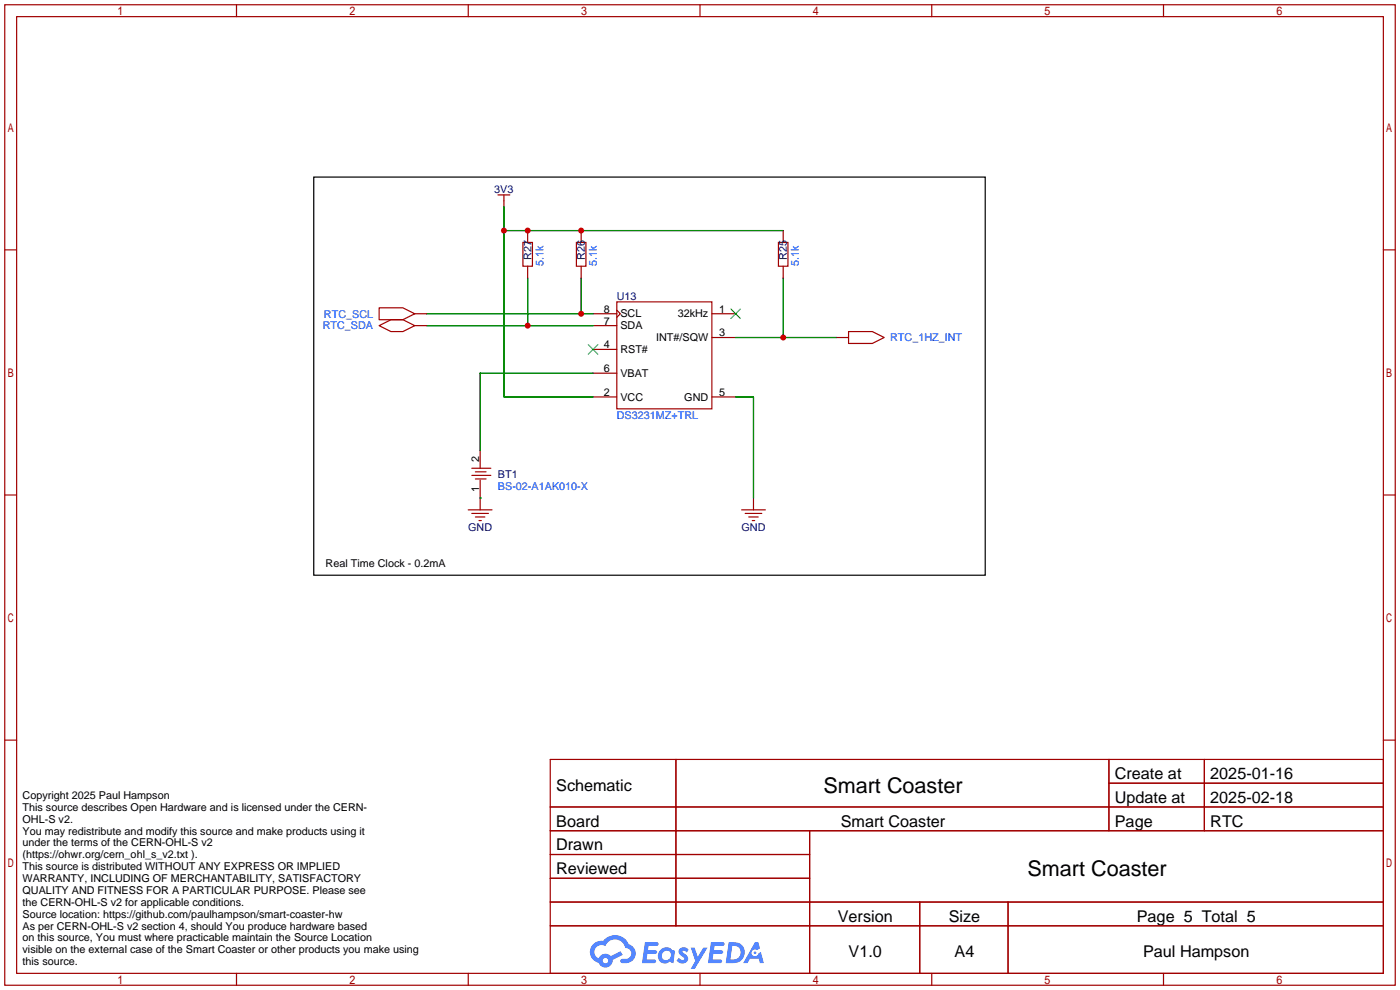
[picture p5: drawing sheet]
<svg xmlns="http://www.w3.org/2000/svg" width="299mm" height="212mm" viewBox="0 0 299 212" stroke-linecap="round" stroke-linejoin="round" font-family="sans-serif">
<defs><g id="words">
<g font-size="4.6">
<text x="176" y="169.4">Smart Coaster</text>
<text x="219.6" y="187.2">Smart Coaster</text>
</g>
<g font-size="3.5">
<text x="238.3" y="166.5">Create at</text>
<text x="258.7" y="166.5">2025-01-16</text>
<text x="118.9" y="169.1">Schematic</text>
<text x="238.3" y="171.6">Update at</text>
<text x="258.7" y="171.6">2025-02-18</text>
<text x="118.9" y="176.7">Board</text>
<text x="179.7" y="176.7">Smart Coaster</text>
<text x="238.3" y="176.7">Page</text>
<text x="258.7" y="176.7">RTC</text>
<text x="118.9" y="181.8">Drawn</text>
<text x="118.9" y="186.8">Reviewed</text>
<text x="179.1" y="197">Version</text>
<text x="202.8" y="197">Size</text>
<text x="243" y="197">Page 5 Total 5</text>
<text x="181.4" y="204.6">V1.0</text>
<text x="204" y="204.6">A4</text>
<text x="244.3" y="204.6">Paul Hampson</text>
</g>
<g font-size="2.3" fill="#000080">
<text x="105.6" y="41.2">3V3</text>
<text x="113.6" y="55.6" transform="rotate(-90 113.6 55.6)">R27</text>
<text x="125" y="55.6" transform="rotate(-90 125 55.6)">R26</text>
<text x="168.2" y="55.6" transform="rotate(-90 168.2 55.6)">R25</text>
<text x="131.8" y="64.1">U13</text>
<text x="106.4" y="102.2">BT1</text>
<text x="100.1" y="113.6">GND</text>
<text x="158.5" y="113.6">GND</text>
</g>
<g font-size="2.3" fill="#00f">
<text x="116.1" y="56.9" transform="rotate(-90 116.1 56.9)">5.1k</text>
<text x="127.6" y="56.9" transform="rotate(-90 127.6 56.9)">5.1k</text>
<text x="170.7" y="56.9" transform="rotate(-90 170.7 56.9)">5.1k</text>
<text x="69" y="70.4">RTC_SDA</text>
<text x="69.2" y="67.9">RTC_SCL</text>
<text x="190.2" y="72.9">RTC_1HZ_INT</text>
<text x="131.8" y="89.5">DS3231MZ+TRL</text>
<text x="106.4" y="104.7">BS-02-A1AK010-X</text>
</g>
<g font-size="2.3">
<text x="129" y="69.4">7</text>
<text x="129" y="66.8">8</text>
<text x="132.6" y="70.4">SDA</text>
<text x="132.6" y="67.8">SCL</text>
<text x="144.8" y="67.8">32kHz</text>
<text x="153.7" y="66.8">1</text>
<text x="153.7" y="71.9">3</text>
<text x="129" y="74.4">4</text>
<text x="132.6" y="75.5">RST#</text>
<text x="140.2" y="72.9">INT#/SQW</text>
<text x="129" y="79.5">6</text>
<text x="132.6" y="80.5">VBAT</text>
<text x="129" y="84.6">2</text>
<text x="132.6" y="85.6">VCC</text>
<text x="146.3" y="85.6">GND</text>
<text x="153.7" y="84.6">5</text>
<text x="102.4" y="98.8" transform="rotate(-90 102.4 98.8)">2</text>
<text x="102.4" y="105.2" transform="rotate(-90 102.4 105.2)">1</text>
<text x="69.6" y="121.2">Real Time Clock - 0.2mA</text>
<text x="4.8" y="170.7">Copyright 2025 Paul Hampson</text>
<text x="4.8" y="173.3">This source describes Open Hardware and is licensed under the CERN-</text>
<text x="4.8" y="175.8">OHL-S v2.</text>
<text x="4.8" y="178.4">You may redistribute and modify this source and make products using it</text>
<text x="4.8" y="180.9">under the terms of the CERN-OHL-S v2</text>
<text x="4.8" y="183.4">(https://ohwr.org/cern_ohl_s_v2.txt ).</text>
<text x="4.8" y="186">This source is distributed WITHOUT ANY EXPRESS OR IMPLIED</text>
<text x="4.8" y="188.5">WARRANTY, INCLUDING OF MERCHANTABILITY, SATISFACTORY</text>
<text x="4.8" y="191.1">QUALITY AND FITNESS FOR A PARTICULAR PURPOSE. Please see</text>
<text x="4.8" y="193.6">the CERN-OHL-S v2 for applicable conditions.</text>
<text x="4.8" y="196.1">Source location: https://github.com/paulhampson/smart-coaster-hw</text>
<text x="4.8" y="198.7">As per CERN-OHL-S v2 section 4, should You produce hardware based</text>
<text x="4.8" y="201.2">on this source, You must where practicable maintain the Source Location</text>
<text x="4.8" y="203.8">visible on the external case of the Smart Coaster or other products you make using</text>
<text x="4.8" y="206.3">this source.</text>
</g>
</g></defs>
<g fill="none" stroke="#a10000" stroke-width=".25">
<path d="M1 1h297.2v209.6h-297.2zM3.6 3.6h292.1v204.4h-292.1zM50.5 1v2.6M100.1 1v2.6M149.6 1v2.6M199.1 1v2.6M248.7 1v2.6M1 53.4h2.6M295.7 53.4h2.5M1 105.8h2.6M295.7 105.8h2.5M1 158.2h2.6"/>
<path d="M295.7 158.2h2.5M117.6 162.3h178.1v45.7h-178.1zM117.6 172.5h178.1M117.6 177.5h178.1M144.5 162.3v35.6M173 177.5v30.5M237 162.3v15.2M237 167.4h58.7M257.4 162.3v15.2M117.6 182.6h55.4M117.6 192.8h178.1M117.6 187.7h55.4"/>
<path d="M117.6 197.9h178.1M196.6 192.8v15.2M215.4 192.8v15.2M50.5 208v2.6M100.1 208v2.6M149.6 208v2.6M199.1 208v2.6M248.7 208v2.6"/>
</g>
<g fill="#5487ff">
<path d="M145.3 202.7a1.3 1.3 0 0 1 1.9 .3l-.4 .6a.54 .54 0 0 0-.9-.2l.1 .2a1.34 1.34 0 0 1 .9 1.8 1.47 1.47 0 0 1-2.3-.1l.5-.6 .8 .5a.31 .31 0 0 0 .4-.3 .31 .31 0 0 0-.3-.4 1.12 1.12 0 0 1-.7-1.8z"/>
<path d="M147.6 202.5h.9l.6 2 1.2-2h.9l-2.7 4.6h-.9l1-1.7z"/>
<path d="M137.8 201.4h1.7a1.31 1.31 0 0 1 1.2 .2 .4 .4 0 0 1-.3 .5l-1.8 .1-.1 .9h1.6a.4 .4 0 0 1 .4 .4 .4 .4 0 0 1-.5 .4h-1.6l-.2 1.2h1.4a.46 .46 0 0 1 .5 0 .46 .46 0 0 1 .1 .5l-.4 .2h-2.6z"/>
<path d="M151.9 201.4h1.7a1.32 1.32 0 0 1 1.2 .2 .39 .39 0 0 1-.3 .5l-1.8 .1-.1 .9h1.6a.4 .4 0 0 1 .4 .4 .4 .4 0 0 1-.4 .4h-1.7l-.2 1.2h1.4a.46 .46 0 0 1 .5 0 .46 .46 0 0 1 .1 .5l-.4 .2h-2.6z"/>
<path d="M161.3 201.4h.8l.3 1.3-.6 .4a.75 .75 0 0 0-1.1 .3 .75 .75 0 0 0 .5 1 .75 .75 0 0 0 .9-.7l.5-.2 .6 2.3h-.8l-.3-.9h-1.8l-.5 .9h-1z"/>
<path d="M155.7 201.4l-.6 4.4h1.5a2.27 2.27 0 0 0 2.6-2.2 2.27 2.27 0 0 0-2.7-2.2zM156.5 202.1a1.5 1.5 0 0 1 1.8 1.6 1.5 1.5 0 0 1-1.9 1.4h-.3z"/>
<path d="M141.2 203a1.6 1.6 0 0 0-.3 2.3 1.6 1.6 0 0 0 2.3 .2l.7 .3 .3-2.4-.1-.3-.5-.1a1.58 1.58 0 0 0-2.4 0zM141.8 203.5a.98 .98 0 0 1 1.6 .4 .98 .98 0 0 1-1.1 1.3 .94 .94 0 0 1-.9-.7 .94 .94 0 0 1 .4-1z"/>
<path d="M126.8 201.8a2.37 2.37 0 0 0 1.1 4 1.54 1.54 0 0 0 1.8 1 1.54 1.54 0 0 0 1.2-1.6l2.2-1.1-.5-.8-2 1a1.57 1.57 0 0 0-2.7 .5 1.5 1.5 0 0 1-.7-2.1 1.5 1.5 0 0 1 2.2-.5 2.23 2.23 0 0 1 2.3-1.4 2.23 2.23 0 0 1 2 1.8 1.16 1.16 0 0 1 1.2 1.1 1.16 1.16 0 0 1-1.1 1.2h-.7a.47 .47 0 0 0-.5 .4 .47 .47 0 0 0 .4 .5 2.17 2.17 0 0 0 2.5-.9 2.17 2.17 0 0 0-.3-2.7l-.8-.4a3.2 3.2 0 0 0-5.5-.7l-1.1 .1zM128.8 205.3a.6 .6 0 0 1 1.2 0 .6 .6 0 0 1-1.2 0z"/>
<circle cx="161.4" cy="203.6" r=".28"/>
</g>
<g fill="none" stroke="#a10000" stroke-width=".25">
<path d="M106.4 41.7h2.6M107.7 41.7v1.2M111.8 51.8h2v5.1h-2zM123.2 51.8h2v5.1h-2zM166.4 51.8h2v5.1h-2zM81 69.6l2.6-1.3h2.5l2.5 1.3-2.5 1.3h-2.5zM81 65.8h5.1l2.5 1.3-2.5 1.2h-5.1zM131.8 64.5h20.3v22.9h-20.3zM181.4 70.9h5l2.6 1.2-2.6 1.3h-5zM100.1 109h5.1M100.8 100.1h4.1M100.8 101.6h4.1"/>
<path d="M100.8 109.7h3.6M101.6 100.8h2.3M101.6 102.4h2.3M101.6 110.5h2M102.4 111.3h.5M158.5 109h5.1M159.3 109.7h3.5M160 110.5h2.1M160.8 111.3h.5"/>
</g>
<g fill="none" stroke="#870000" stroke-width=".25">
<path d="M107.7 42.9v1.3M112.8 49.3v2.5M112.8 56.9v2.5M124.2 49.3v2.5M124.2 56.9v2.5M167.4 49.3v2.5M167.4 56.9v2.5M88.6 67.1h2.6M88.6 69.6h2.6M126.7 67.1h5.1M126.7 74.7h5.1M126.7 79.8h5.1"/>
<path d="M126.7 69.6h5.1M131.8 66.3l.8 .8-.8 .7M152.1 67.1h5.1M152.1 72.1h5.1M178.8 72.1h2.6M102.6 96.3v3.8M126.7 84.8h5.1M152.1 84.8h5.1M102.6 102.6v6.4M161 106.4v2.6"/>
</g>
<path d="M125.7 73.7l2.1 2M127.8 73.7l-2.1 2M156.2 66l2 2.1M158.2 66l-2 2.1" fill="none" stroke="#3c3" stroke-width=".25"/>
<path d="M107.7 44.2v40.6h19M107.7 49.3h59.7M112.8 59.4v10.2M124.2 59.4v7.7M167.4 59.4v12.7M91.2 67.1h35.5M91.2 69.6h35.5M126.7 79.8h-24.1v16.5M157.2 72.1h21.6M157.2 84.8h3.8v21.6M102.6 106.4h.1" fill="none" stroke="#008700" stroke-width=".25"/>
<path d="M67.1 37.8h143.5v85.1h-143.5z" fill="none" stroke="#000" stroke-width=".25"/>
<g fill="#c00">
<circle cx="107.7" cy="49.3" r=".63"/>
<circle cx="112.8" cy="49.3" r=".63"/>
<circle cx="124.2" cy="49.3" r=".63"/>
<circle cx="167.4" cy="72.1" r=".63"/>
<circle cx="124.2" cy="67.1" r=".63"/>
<circle cx="112.8" cy="69.6" r=".63"/>
</g>
<use href="#words"/>
</svg>
